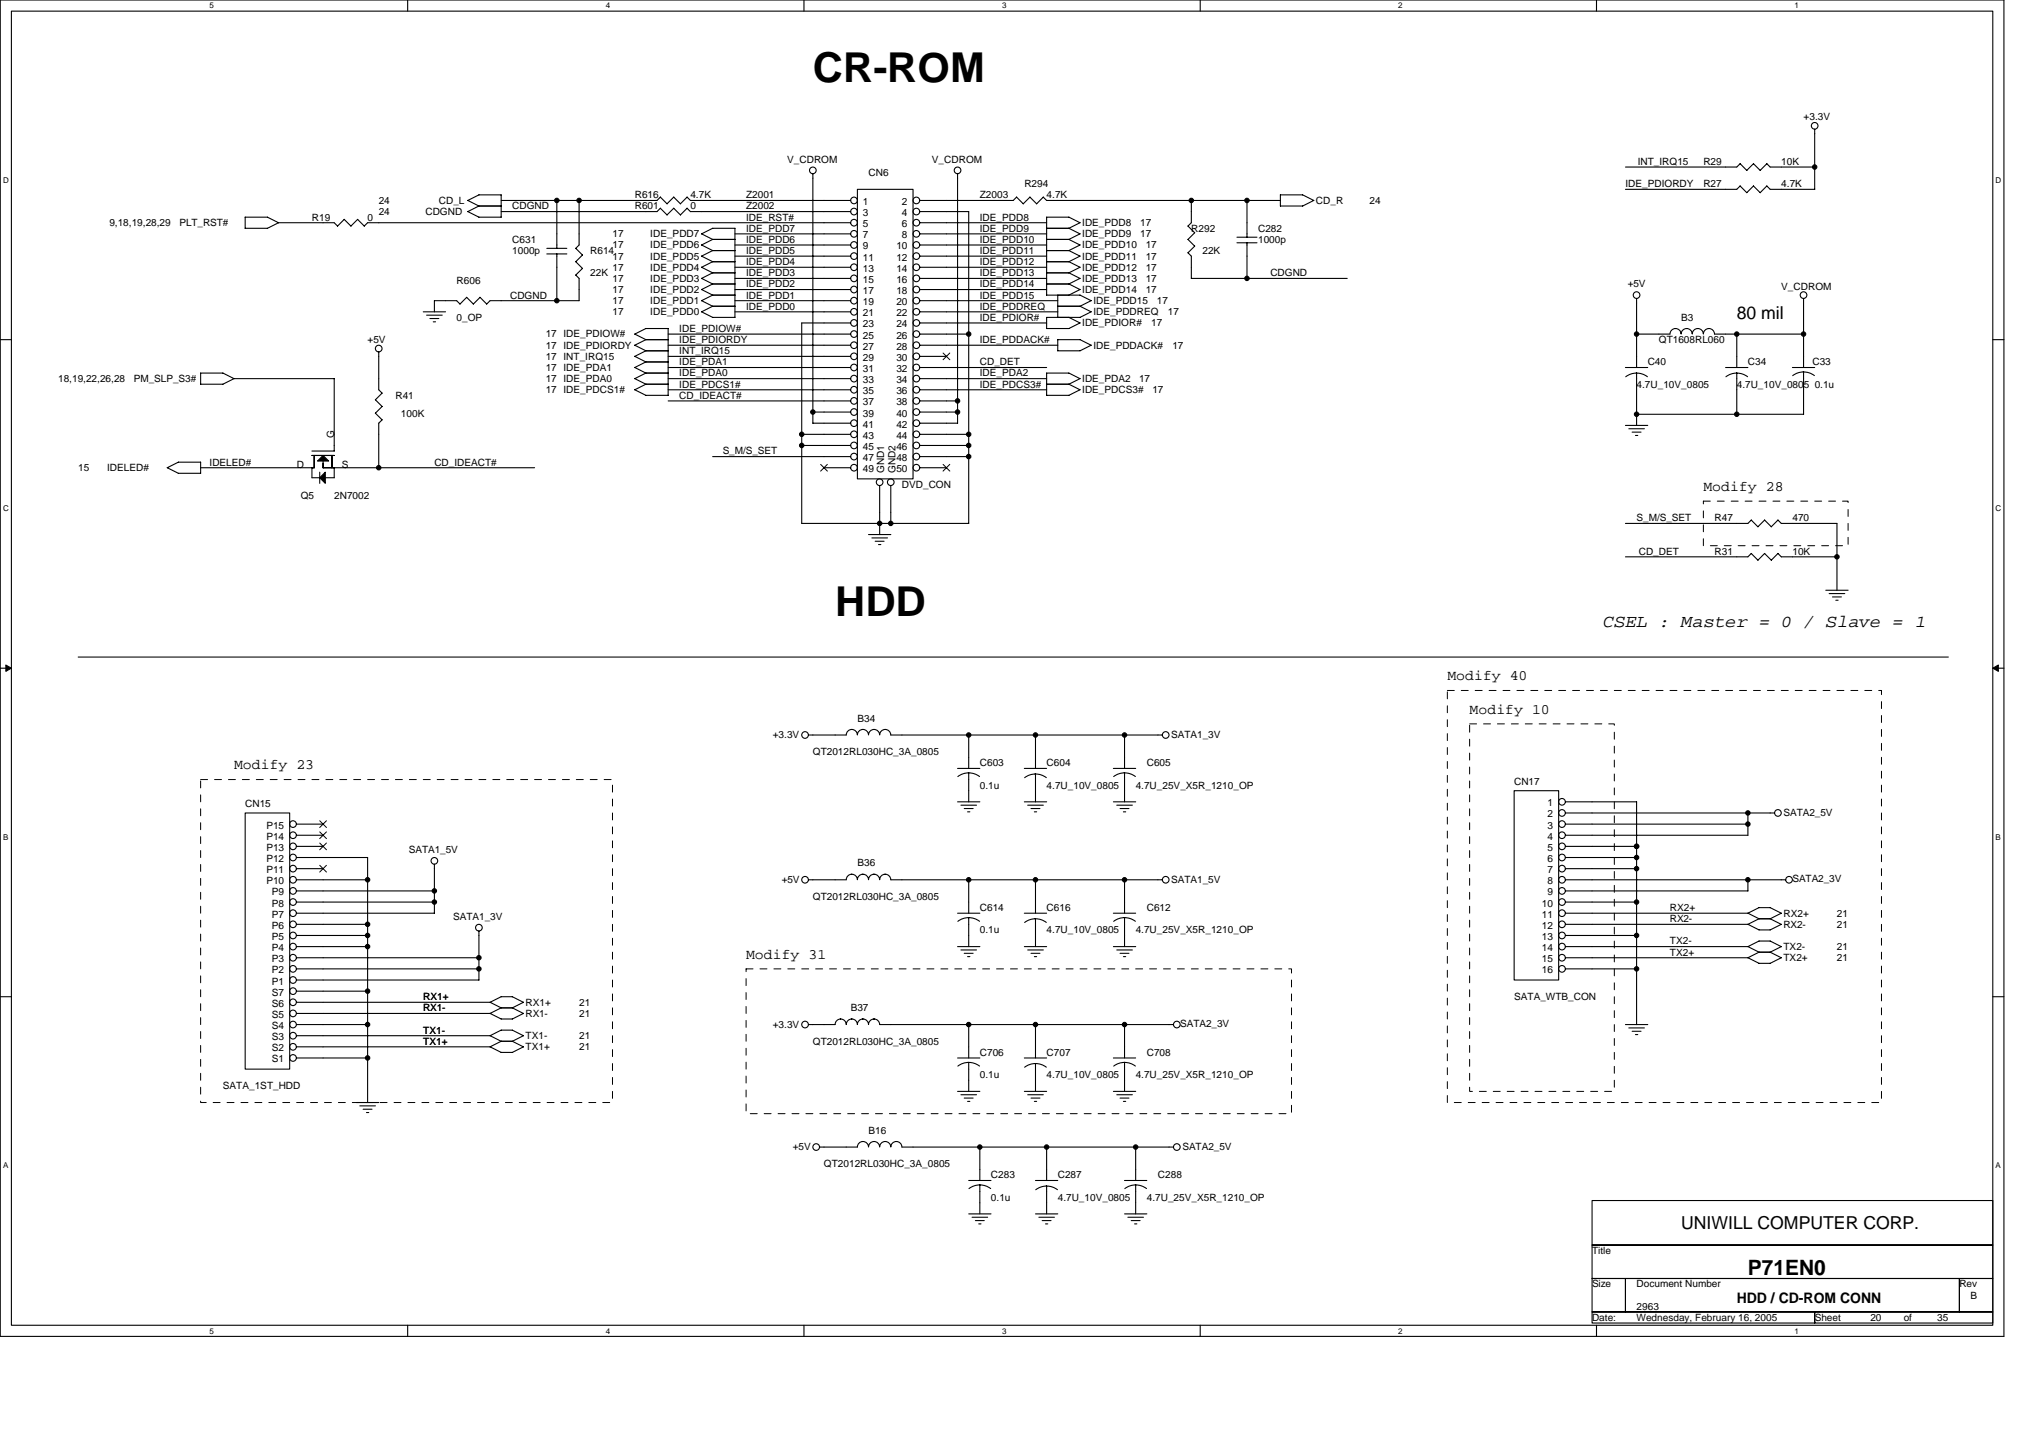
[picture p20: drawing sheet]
<svg xmlns="http://www.w3.org/2000/svg" width="297mm" height="210mm" viewBox="0 0 297 210" stroke-linecap="round" stroke-linejoin="round" font-family="sans-serif">
<defs><g id="words">
<g font-size="6">
<text x="118.7" y="11.9">CR-ROM</text>
<text x="122" y="90">HDD</text>
</g>
<text font-size="3.1" x="255.3" y="186.2">P71EN0</text>
<g font-size="2.6">
<text x="253.6" y="46.6">80 mil</text>
<text x="234.1" y="91.6">CSEL : Master = 0 / Slave = 1</text>
<text x="245.5" y="179.4">UNIWILL COMPUTER CORP.</text>
</g>
<g font-size="2.1">
<text x="248.8" y="71.7">Modify 28</text>
<text x="211.4" y="99.3">Modify 40</text>
<text x="214.6" y="104.2">Modify 10</text>
<text x="34.2" y="112.3">Modify 23</text>
<text x="109" y="139.9">Modify 31</text>
<text x="253.6" y="190.2">HDD / CD-ROM CONN</text>
</g>
<g font-size="1.5">
<text x="263.4" y="17.6">+3.3V</text>
<text x="115" y="23.7">V_CDROM</text>
<text x="136.1" y="23.7">V_CDROM</text>
<text x="55.3" y="29.8">24</text>
<text x="64.1" y="29.8">CD_L</text>
<text x="92.7" y="28.9">R616</text>
<text x="100.8" y="28.9">4.7K</text>
<text x="109" y="28.9">Z2001</text>
<text x="126" y="29.9">1</text>
<text x="126.8" y="25.7">CN6</text>
<text x="131.7" y="29.9">2</text>
<text x="143.1" y="28.9">Z2003</text>
<text x="149.6" y="27.3">R294</text>
<text x="152.8" y="28.9">4.7K</text>
<text x="192.2" y="29.8">CD_R</text>
<text x="200" y="29.8">24</text>
<text x="237.4" y="27.3">IDE_PDIORDY</text>
<text x="239.2" y="24.1">INT_IRQ15</text>
<text x="248.8" y="24.1">R29</text>
<text x="248.8" y="27.3">R27</text>
<text x="260.1" y="24.1">10K</text>
<text x="260.1" y="27.3">4.7K</text>
<text x="16" y="33">9,18,19,28,29</text>
<text x="26.2" y="33">PLT_RST#</text>
<text x="45.6" y="32.2">R19</text>
<text x="53.7" y="32.2">0</text>
<text x="55.3" y="31.4">24</text>
<text x="62.1" y="31.4">CDGND</text>
<text x="74.8" y="35.4">C631</text>
<text x="74.8" y="30.6">CDGND</text>
<text x="89.4" y="34.6">17</text>
<text x="92.7" y="30.6">R601</text>
<text x="95" y="34.6">IDE_PDD7</text>
<text x="100.8" y="30.6">0</text>
<text x="109" y="32.2">IDE_RST#</text>
<text x="109" y="35.4">IDE_PDD6</text>
<text x="109" y="33.8">IDE_PDD7</text>
<text x="109" y="30.6">Z2002</text>
<text x="126" y="31.5">3</text>
<text x="126" y="33.2">5</text>
<text x="126" y="34.8">7</text>
<text x="131.7" y="31.5">4</text>
<text x="131.7" y="33.2">6</text>
<text x="131.7" y="34.8">8</text>
<text x="143.1" y="35.4">IDE_PDD10</text>
<text x="143.1" y="33.8">IDE_PDD9</text>
<text x="143.1" y="32.2">IDE_PDD8</text>
<text x="158" y="33">IDE_PDD8</text>
<text x="158" y="34.6">IDE_PDD9</text>
<text x="166.5" y="33">17</text>
<text x="166.5" y="34.6">17</text>
<text x="174" y="33.8">R292</text>
<text x="183.7" y="33.8">C282</text>
<text x="183.7" y="35.4">1000p</text>
<text x="66.7" y="41.5">R606</text>
<text x="74.8" y="37.1">1000p</text>
<text x="86.2" y="37.1">R614</text>
<text x="86.2" y="40.3">22K</text>
<text x="89.4" y="36.3">17</text>
<text x="89.4" y="37.9">17</text>
<text x="89.4" y="39.5">17</text>
<text x="89.4" y="41.1">17</text>
<text x="95" y="36.3">IDE_PDD6</text>
<text x="95" y="37.9">IDE_PDD5</text>
<text x="95" y="39.5">IDE_PDD4</text>
<text x="95" y="41.1">IDE_PDD3</text>
<text x="109" y="41.9">IDE_PDD2</text>
<text x="109" y="37.1">IDE_PDD5</text>
<text x="109" y="38.7">IDE_PDD4</text>
<text x="109" y="40.3">IDE_PDD3</text>
<text x="126" y="36.4">9</text>
<text x="126" y="38">11</text>
<text x="126" y="39.7">13</text>
<text x="126" y="41.3">15</text>
<text x="130.9" y="38">12</text>
<text x="130.9" y="39.7">14</text>
<text x="130.9" y="41.3">16</text>
<text x="130.9" y="36.4">10</text>
<text x="143.1" y="37.1">IDE_PDD11</text>
<text x="143.1" y="41.9">IDE_PDD14</text>
<text x="143.1" y="40.3">IDE_PDD13</text>
<text x="143.1" y="38.7">IDE_PDD12</text>
<text x="158" y="36.3">IDE_PDD10</text>
<text x="158" y="37.9">IDE_PDD11</text>
<text x="158" y="39.5">IDE_PDD12</text>
<text x="158" y="41.1">IDE_PDD13</text>
<text x="167.3" y="36.3">17</text>
<text x="167.3" y="37.9">17</text>
<text x="167.3" y="39.5">17</text>
<text x="167.3" y="41.1">17</text>
<text x="175.6" y="37.1">22K</text>
<text x="185.5" y="40.3">CDGND</text>
<text x="237.7" y="41.9">+5V</text>
<text x="66.7" y="46.8">0_OP</text>
<text x="74.5" y="43.6">CDGND</text>
<text x="89.4" y="42.8">17</text>
<text x="89.4" y="44.4">17</text>
<text x="89.4" y="46">17</text>
<text x="95" y="42.8">IDE_PDD2</text>
<text x="95" y="44.4">IDE_PDD1</text>
<text x="95" y="46">IDE_PDD0</text>
<text x="109" y="43.6">IDE_PDD1</text>
<text x="109" y="45.2">IDE_PDD0</text>
<text x="126" y="42.9">17</text>
<text x="126" y="44.5">19</text>
<text x="126" y="46.2">21</text>
<text x="126" y="47.8">23</text>
<text x="130.9" y="42.9">18</text>
<text x="130.9" y="44.5">20</text>
<text x="130.9" y="46.2">22</text>
<text x="130.9" y="47.8">24</text>
<text x="143.1" y="43.6">IDE_PDD15</text>
<text x="143.1" y="45.2">IDE_PDDREQ</text>
<text x="143.1" y="46.8">IDE_PDIOR#</text>
<text x="158" y="42.8">IDE_PDD14</text>
<text x="158" y="47.6">IDE_PDIOR#</text>
<text x="159.7" y="44.4">IDE_PDD15</text>
<text x="159.7" y="46">IDE_PDDREQ</text>
<text x="167.3" y="42.8">17</text>
<text x="168.1" y="47.6">17</text>
<text x="168.9" y="44.4">17</text>
<text x="170.6" y="46">17</text>
<text x="245.5" y="46.8">B3</text>
<text x="260.1" y="42.3">V_CDROM</text>
<text x="53.7" y="50.1">+5V</text>
<text x="79.7" y="49.3">17 IDE_PDIOW#</text>
<text x="79.7" y="50.9">17 IDE_PDIORDY</text>
<text x="79.7" y="52.5">17 INT_IRQ15</text>
<text x="99.2" y="51.7">INT_IRQ15</text>
<text x="99.2" y="50.1">IDE_PDIORDY</text>
<text x="99.2" y="53.3">IDE_PDA1</text>
<text x="99.2" y="48.5">IDE_PDIOW#</text>
<text x="126" y="49.4">25</text>
<text x="126" y="51">27</text>
<text x="126" y="52.7">29</text>
<text x="130.9" y="49.4">26</text>
<text x="130.9" y="51">28</text>
<text x="130.9" y="52.7">30</text>
<text x="143.1" y="50.1">IDE_PDDACK#</text>
<text x="143.1" y="53.3">CD_DET</text>
<text x="159.7" y="50.9">IDE_PDDACK#</text>
<text x="171.2" y="50.9">17</text>
<text x="240.6" y="53.3">C40</text>
<text x="242.3" y="50.1">QT1608RL060</text>
<text x="255.3" y="53.3">C34</text>
<text x="264.7" y="53.3">C33</text>
<text x="8.5" y="55.8">18,19,22,26,28</text>
<text x="19.5" y="55.8">PM_SLP_S3#</text>
<text x="57.7" y="58.2">R41</text>
<text x="79.7" y="54.1">17 IDE_PDA1</text>
<text x="79.7" y="55.8">17 IDE_PDA0</text>
<text x="79.7" y="57.4">17 IDE_PDCS1#</text>
<text x="99.2" y="58.2">CD_IDEACT#</text>
<text x="99.2" y="55">IDE_PDA0</text>
<text x="99.2" y="56.6">IDE_PDCS1#</text>
<text x="126" y="54.3">31</text>
<text x="126" y="55.9">33</text>
<text x="126" y="57.5">35</text>
<text x="126" y="59.2">37</text>
<text x="130.9" y="54.3">32</text>
<text x="130.9" y="55.9">34</text>
<text x="130.9" y="57.5">36</text>
<text x="130.9" y="59.2">38</text>
<text x="143.1" y="55">IDE_PDA2</text>
<text x="143.1" y="56.6">IDE_PDCS3#</text>
<text x="158" y="55.8">IDE_PDA2</text>
<text x="158" y="57.4">IDE_PDCS3#</text>
<text x="166.3" y="55.8">17</text>
<text x="168.3" y="57.4">17</text>
<text x="239" y="56.6">4.7U_10V_0805</text>
<text x="253.6" y="56.6">4.7U_10V_0805</text>
<text x="265" y="56.6">0.1u</text>
<text x="48.8" y="63.9" transform="rotate(-90 48.8 63.9)">G</text>
<text x="58.6" y="60.8">100K</text>
<text x="126" y="60.8">39</text>
<text x="126" y="62.4">41</text>
<text x="126" y="64.1">43</text>
<text x="126" y="65.7">45</text>
<text x="130.9" y="60.8">40</text>
<text x="130.9" y="62.4">42</text>
<text x="130.9" y="64.1">44</text>
<text x="130.9" y="65.7">46</text>
<text x="11.4" y="68.8">15</text>
<text x="15.6" y="68.8">IDELED#</text>
<text x="30.6" y="68">IDELED#</text>
<text x="43.4" y="68.3">D</text>
<text x="49.9" y="68.3">S</text>
<text x="63.4" y="68">CD_IDEACT#</text>
<text x="105.5" y="66.3">S_M/S_SET</text>
<text x="126" y="67.3">47</text>
<text x="126" y="68.9">49</text>
<text x="129.1" y="69.1" transform="rotate(-90 129.1 69.1)">GND1</text>
<text x="130.8" y="69.1" transform="rotate(-90 130.8 69.1)">GND2</text>
<text x="130.9" y="67.3">48</text>
<text x="130.9" y="68.9">50</text>
<text x="131.7" y="71.2">DVD_CON</text>
<text x="43.9" y="72.8">Q5</text>
<text x="48.8" y="72.8">2N7002</text>
<text x="239" y="76.1">S_M/S_SET</text>
<text x="250.4" y="76.1">R47</text>
<text x="261.8" y="76.1">470</text>
<text x="239.3" y="81">CD_DET</text>
<text x="250.4" y="81">R31</text>
<text x="261.8" y="81">10K</text>
<text x="112.9" y="107.8">+3.3V</text>
<text x="125.2" y="105.3">B34</text>
<text x="171.1" y="107.8">SATA1_3V</text>
<text x="118.7" y="110.2">QT2012RL030HC_3A_0805</text>
<text x="143.1" y="111.8">C603</text>
<text x="152.8" y="111.8">C604</text>
<text x="167.5" y="111.8">C605</text>
<text x="35.8" y="117.9">CN15</text>
<text x="143.1" y="115.1">0.1u</text>
<text x="152.8" y="115.1">4.7U_10V_0805</text>
<text x="165.9" y="115.1">4.7U_25V_X5R_1210_OP</text>
<text x="221.1" y="114.6">CN17</text>
<text x="226" y="117.7">1</text>
<text x="226" y="119.3">2</text>
<text x="260.5" y="119.2">SATA2_5V</text>
<text x="38.9" y="125.8">P12</text>
<text x="38.9" y="124.2">P13</text>
<text x="38.9" y="122.6">P14</text>
<text x="38.9" y="120.9">P15</text>
<text x="59.7" y="124.5">SATA1_5V</text>
<text x="226" y="120.9">3</text>
<text x="226" y="122.6">4</text>
<text x="226" y="124.2">5</text>
<text x="226" y="125.8">6</text>
<text x="38.9" y="129.1">P10</text>
<text x="38.9" y="127.5">P11</text>
<text x="39.7" y="130.7">P9</text>
<text x="114.2" y="128.9">+5V</text>
<text x="118.7" y="131.4">QT2012RL030HC_3A_0805</text>
<text x="125.2" y="126.5">B36</text>
<text x="171.1" y="128.9">SATA1_5V</text>
<text x="226" y="127.5">7</text>
<text x="226" y="129.1">8</text>
<text x="226" y="130.7">9</text>
<text x="261.8" y="128.8">SATA2_3V</text>
<text x="39.7" y="137.2">P5</text>
<text x="39.7" y="135.6">P6</text>
<text x="39.7" y="134">P7</text>
<text x="39.7" y="132.3">P8</text>
<text x="66.2" y="134.3">SATA1_3V</text>
<text x="143.1" y="133">C614</text>
<text x="143.1" y="136.2">0.1u</text>
<text x="152.8" y="133">C616</text>
<text x="152.8" y="136.2">4.7U_10V_0805</text>
<text x="165.9" y="136.2">4.7U_25V_X5R_1210_OP</text>
<text x="167.5" y="133">C612</text>
<text x="225.2" y="132.3">10</text>
<text x="225.2" y="134">11</text>
<text x="225.2" y="135.6">12</text>
<text x="225.2" y="137.2">13</text>
<text x="243.9" y="133">RX2+</text>
<text x="243.9" y="137.9">TX2-</text>
<text x="243.9" y="134.6">RX2-</text>
<text x="260.5" y="133.8">RX2+</text>
<text x="260.5" y="135.4">RX2-</text>
<text x="268.3" y="135.4">21</text>
<text x="268.3" y="133.8">21</text>
<text x="39.7" y="143.7">P1</text>
<text x="39.7" y="142.1">P2</text>
<text x="39.7" y="140.5">P3</text>
<text x="39.7" y="138.8">P4</text>
<text x="225.2" y="138.8">14</text>
<text x="225.2" y="140.5">15</text>
<text x="225.2" y="142.1">16</text>
<text x="243.9" y="139.5">TX2+</text>
<text x="260.5" y="140.3">TX2+</text>
<text x="260.5" y="138.7">TX2-</text>
<text x="268.3" y="140.3">21</text>
<text x="268.3" y="138.7">21</text>
<text x="39.7" y="148.6">S5</text>
<text x="39.7" y="147">S6</text>
<text x="39.7" y="145.3">S7</text>
<text x="61.8" y="146">RX1+</text>
<text x="61.8" y="147.6">RX1-</text>
<text x="76.8" y="146.8">RX1+</text>
<text x="76.8" y="148.4">RX1-</text>
<text x="84.6" y="148.4">21</text>
<text x="84.6" y="146.8">21</text>
<text x="124.2" y="147.6">B37</text>
<text x="172.4" y="149.9">SATA2_3V</text>
<text x="221.1" y="146">SATA_WTB_CON</text>
<text x="39.7" y="155.1">S1</text>
<text x="39.7" y="153.5">S2</text>
<text x="39.7" y="151.8">S3</text>
<text x="39.7" y="150.2">S4</text>
<text x="61.8" y="150.9">TX1-</text>
<text x="61.8" y="152.5">TX1+</text>
<text x="76.8" y="151.7">TX1-</text>
<text x="76.8" y="153.3">TX1+</text>
<text x="84.6" y="151.7">21</text>
<text x="84.6" y="153.3">21</text>
<text x="112.9" y="150.1">+3.3V</text>
<text x="118.7" y="152.5">QT2012RL030HC_3A_0805</text>
<text x="143.1" y="154.1">C706</text>
<text x="152.8" y="154.1">C707</text>
<text x="167.5" y="154.1">C708</text>
<text x="32.6" y="159">SATA_1ST_HDD</text>
<text x="143.1" y="157.4">0.1u</text>
<text x="152.8" y="157.4">4.7U_10V_0805</text>
<text x="165.9" y="157.4">4.7U_25V_X5R_1210_OP</text>
<text x="115.8" y="167.9">+5V</text>
<text x="126.8" y="165.5">B16</text>
<text x="172.7" y="167.9">SATA2_5V</text>
<text x="120.3" y="170.4">QT2012RL030HC_3A_0805</text>
<text x="144.7" y="172">C283</text>
<text x="154.5" y="172">C287</text>
<text x="169.1" y="172">C288</text>
<text x="144.7" y="175.2">0.1u</text>
<text x="154.5" y="175.2">4.7U_10V_0805</text>
<text x="167.5" y="175.2">4.7U_25V_X5R_1210_OP</text>
<text x="232.5" y="183.1">Title</text>
<text x="232.5" y="187.9">Size</text>
<text x="239" y="187.9">Document Number</text>
<text x="239" y="191.2">2963</text>
<text x="286.1" y="187.9">Rev</text>
<text x="287.8" y="189.6">B</text>
<text x="232.5" y="192.8">Date:</text>
<text x="239" y="192.8">Wednesday, February 16, 2005</text>
<text x="265" y="192.8">Sheet</text>
<text x="273.1" y="192.8">20</text>
<text x="278" y="192.8">of</text>
<text x="282.9" y="192.8">35</text>
</g>
<g font-size="1.2">
<text x="30.6" y="1.2">5</text>
<text x="88.5" y="1.2">4</text>
<text x="146.3" y="1.2">3</text>
<text x="204.2" y="1.2">2</text>
<text x="262.1" y="1.2">1</text>
<text x=".4" y="26.7">D</text>
<text x="291.4" y="26.7">D</text>
<text x=".4" y="74.6">C</text>
<text x="291.4" y="74.6">C</text>
<text x=".4" y="122.6">B</text>
<text x="291.4" y="122.6">B</text>
<text x=".4" y="170.5">A</text>
<text x="291.4" y="170.5">A</text>
<text x="30.6" y="194.7">5</text>
<text x="88.5" y="194.7">4</text>
<text x="146.3" y="194.7">3</text>
<text x="204.2" y="194.7">2</text>
<text x="262.1" y="194.7">1</text>
</g>
</g></defs>
<path d="M0 0h292.6v195.1h-292.6zM1.7 1.6h289.3v191.8h-289.3z" fill="none" stroke="#000" stroke-width=".16"/>
<g fill="#fff">
<path d="M30.6 .2h.6v1.3h-.6z"/>
<path d="M30.6 193.6h.6v1.3h-.6z"/>
</g>
<path d="M59.5 0v1.6M59.5 193.4v1.7" fill="none" stroke="#000" stroke-width=".16"/>
<g fill="#fff">
<path d="M88.5 .2h.6v1.3h-.6z"/>
<path d="M88.5 193.6h.6v1.3h-.6z"/>
</g>
<path d="M117.4 0v1.6M117.4 193.4v1.7" fill="none" stroke="#000" stroke-width=".16"/>
<g fill="#fff">
<path d="M146.3 .2h.7v1.3h-.7z"/>
<path d="M146.3 193.6h.7v1.3h-.7z"/>
</g>
<path d="M175.3 0v1.6M175.3 193.4v1.7" fill="none" stroke="#000" stroke-width=".16"/>
<g fill="#fff">
<path d="M204.2 .2h.7v1.3h-.7z"/>
<path d="M204.2 193.6h.7v1.3h-.7z"/>
</g>
<path d="M233.1 0v1.6M233.1 193.4v1.7" fill="none" stroke="#000" stroke-width=".16"/>
<g fill="#fff">
<path d="M262.1 .2h.6v1.3h-.6z"/>
<path d="M262.1 193.6h.6v1.3h-.6z"/>
<path d="M.4 25.6h.9v1.3h-.9z"/>
<path d="M291.4 25.6h.9v1.3h-.9z"/>
<path d="M.4 73.6h.9v1.3h-.9z"/>
<path d="M291.4 73.6h.9v1.3h-.9z"/>
</g>
<path d="M0 49.6h1.7M291 49.6h1.6" fill="none" stroke="#000" stroke-width=".16"/>
<g fill="#fff">
<path d="M.4 121.5h.8v1.3h-.8z"/>
<path d="M291.4 121.5h.8v1.3h-.8z"/>
</g>
<path d="M0 97.5h1.7M291 97.5h1.6" fill="none" stroke="#000" stroke-width=".16"/>
<path d="M.9 97.1l.8 .4-.8 .5zM291 97.5l.8-.4v.9z" fill="#000" stroke="#000" stroke-width=".15"/>
<g fill="#fff">
<path d="M.4 169.5h.8v1.3h-.8z"/>
<path d="M291.4 169.5h.8v1.3h-.8z"/>
</g>
<g fill="none" stroke="#000" stroke-width=".16">
<path d="M265 18.9v8.7h-6.5l-.5-.5M40.7 32.5l-1.6 .8h-3.3M40.7 32.5l-1.6-.8h-3.3v1.6M52.2 32l1 1 .5-.5M52.2 32l-.9 1-1-1-1 1-.5-.5h-8.1M53.7 32.5h70.5M68.3 29.3l1.6-.9h3.3v3.3h-3.3l-1.6-.8 1.6-.8zM69.9 30.1h3.3M79.9 36.3h2.9M79.9 37.1h2.9M81.3 29.3v7M81.3 37.1v6.8"/>
<path d="M84.6 29.3v6.5M84.6 35.8l-.5 .4 1 1M85.1 37.2l-1 1 1 1-1 .9 .5 .5v3.3M96.4 28.8l1 1 1-1 1 1 .9-1 .5 .5M96.4 30.4l1 1M96.4 28.8l-.5 .5h-22.7M96.4 30.4l-.5 .5h-22.7M98.4 30.4l1 1M98.4 30.4l-1 1M100.3 30.4l.5 .5h23.4M100.3 30.4l-.9 1M100.8 29.3h23.4"/>
<path d="M102.4 35.8l1.7 .8M102.4 39l1.7 .8M104.1 35h3.2M104.1 36.6h3.2M104.1 38.2h3.2M104.1 39.8h3.2M104.1 35l-1.6-.9 1.6-.8h3.2v13h-3.2l-1.7-.8 1.7-.8M104.1 34.9l-1.6 .9M104.1 36.6l-1.6 .8 1.6 .8M104.1 38.2l-1.6 .8M104.1 39.8l-1.6 .8 1.6 .9M107.3 34.1h16.9"/>
<path d="M107.3 35.8h16.9M107.3 37.4h16.9M107.3 39h16.9M118.7 25.4v36.4h5.5M125.2 27.6h8.1v42.3h-8.1zM134.3 29.3h13.7l.5-.5 .9 1 1-1 1 1M134.3 30.9h7.2v45.5h-24.4v-29.3h7.1M134.3 32.5h18.6M134.3 34.1h18.6M134.3 35.8h18.6M134.3 37.4h18.6M134.3 39h18.6"/>
<path d="M139.8 25.4v36.4h-5.5M152.8 29.3h34.2M152.9 29.3l-.5-.5-1 .9M156.1 31.7l1.6 .8M156.1 33.3l1.6 .8-1.6 .9h-3.3M156.1 34.9l1.6 .9M156.1 36.6l1.6 .8-1.6 .8h-3.3M156.1 38.2l1.6 .8M156.1 39.8l1.6 .8-1.6 .9h-3.3M156.1 31.7h-3.3v11.4h4.9l1.6 .8-1.6 .8M157.7 32.5l-1.6 .8h-3.3M157.7 35.8l-1.6 .8h-3.3"/>
<path d="M157.7 39l-1.6 .8h-3.3M174 29.3v3.2M174 32.5l-.5 .5 1 1M174.5 34l-1 .9 1 1-1 1 .5 .5v3.2h22.7M180.6 34.6h3M180.6 35.4h3M182.1 29.3v5.3M182.1 35.4v5.2M187 28.4h3.2M190.2 28.4l1.7 .9-1.7 .8h-3.2v-1.7M254.1 23.9l1 1 1-1 1 1 .9-1 .5 .5h6.5M254.1 27.1l1 1"/>
<path d="M254.1 23.9l-.5 .5h-16.2M254.1 27.1l-.5 .5h-16.2M256.1 27.1l1 1M256.1 27.1l-1 1M258 27.1l-1 1M29.3 54.5h3.3M29.3 54.5v1.6h3.3l1.6-.8M32.5 54.5l1.7 .8M34.2 55.3h14.6v10.5h-3.3M54.8 58.4l1 .9M55.3 51.4v5.5l.5 .5M55.8 59.3l-1 1"/>
<path d="M55.8 57.4l-1 1M61.8 45.5h3.3M62.3 46h2.3M62.8 46.5h1.3M63.3 47h.3M66.7 43.9h-3.3v1.6M68.1 43.4l1 1 1-1 1 1 .5-.5h13M68.1 43.4l-.9 1-.5-.5M94.3 49.6h3.3M94.3 51.2h3.3M94.3 52.8h3.3M94.3 54.5h3.3"/>
<path d="M94.3 56.1h3.3M94.3 48h3.3v9.7h-3.3M94.3 47.9l-1.6 .9 1.6 .8-1.6 .8 1.6 .8M94.3 51.2l-1.6 .8 1.6 .8-1.6 .8 1.6 .9M94.3 54.5l-1.6 .8 1.6 .8-1.6 .8 1.6 .8M97.6 53.6h26.6M97.6 48.8h26.6M97.6 50.4h26.6M97.6 52h26.6M97.6 55.3h26.6M97.6 56.9h26.6M97.6 58.5h26.6"/>
<path d="M102.4 42.3l1.7 .8M104.1 41.5h3.2M104.1 43.1h3.2M104.1 44.7h3.2M104.1 43.1l-1.6 .8 1.6 .8M104.1 41.4l-1.6 .9M107.3 45.5h16.9M107.3 43.9h16.9M107.3 40.6h16.9M107.3 42.3h16.9M134.3 45.5h20.2M134.3 43.9h20.2"/>
<path d="M134.3 53.6h18.6M134.3 48.8h7.2M134.3 40.6h18.6M134.3 42.3h18.6M134.3 47.1h18.6M134.3 50.4h20.2M134.3 52h3.9M134.3 55.3h18.6M134.3 56.9h18.6M134.3 58.5h5.5M154.5 49.6h3.2l1.6 .8-1.6 .8h-3.2zM154.5 44.7h3.2"/>
<path d="M154.5 43.1v3.2M156.1 54.5l1.6 .8-1.6 .8h-3.3M156.1 41.4l1.6 .9M156.1 54.5h-3.3v3.2h3.3l1.6-.8-1.6-.8M157.7 44.7l1.7 .8-1.7 .8h-4.9v1.7h3.3l1.6-.9-1.6-.8M157.7 42.3l-1.6 .8M237.4 53.6h3.2M239 48.8h4.9a.81 .81 0 0 1 .8-.8 .81 .81 0 0 1 .8 .8 .81 .81 0 0 1 .8-.8 .81 .81 0 0 1 .8 .8 .81 .81 0 0 1 .8-.8 .81 .81 0 0 1 .9 .8 .81 .81 0 0 1 .8-.8 .81 .81 0 0 1 .8 .8h13M239 43.6v10M239 54.5v7.6M240.6 55a2.6 2.6 0 0 0-1.6-.5 2.59 2.59 0 0 0-1.6 .5M252 53.6h3.3"/>
<path d="M253.6 48.8v4.8M253.6 54.5v6M255.2 55a2.6 2.6 0 0 0-1.6-.5 2.59 2.59 0 0 0-1.6 .5M261.8 53.6h3.2M263.4 54.3a2.59 2.59 0 0 0-1.6 .5M263.4 54.3a2.59 2.59 0 0 1 1.6 .5M263.4 43.6v10M263.4 54.3v6.2h-24.4M26 67.5h3.3v1.6M26.1 67.5l-1.7 .8 1.6 .8h3.3M45.6 66.5h3.2M45.6 68.3v1.4h1.1"/>
<path d="M45.9 66.5v1.8h-16.6M46.7 68.9v1.7M47.2 67.3v1h30.9M48.5 66.5v1.8M48.8 68.3v1.4h-1.3M54.8 60.3l1 1M55.8 61.3l-.5 .5v6.5M104.1 66.6h20.1M117.1 63.4h7.1M117.1 65h7.1M118.7 60.1h5.5M120.3 68.3h3.9"/>
<path d="M126.8 78h3.3M127.3 78.5h2.3M127.8 79h1.3M128.3 79.5h.3M128.5 70.9v7.1M130.1 70.9v5.5M134.3 68.3h3.9M134.3 60.1h5.5M134.3 63.4h7.2M134.3 65h7.2M134.3 66.6h7.2M237.4 62.1h3.2"/>
<path d="M237.9 62.6h2.2M238.3 63.1h1.4M238.8 63.6h.4M257.7 75.9l1 1 1-1 .4 .5h8.2v9.8M257.7 75.9l-1 1-.9-1-.5 .5h-17.9M11.4 95.9h273.1M257.7 80.8l1 1 1-1 .4 .5h8.2M257.7 80.8l-1 1-.9-1-.5 .5h-17.9M266.6 86.2h3.3M267.1 86.6h2.3M267.6 87.1h1.3M268.1 87.6h.3"/>
<path d="M35.8 118.7h6.5v37.4h-6.5zM118.1 107.3h5.5a.81 .81 0 0 1 .8-.8 .81 .81 0 0 1 .8 .8 .81 .81 0 0 1 .8-.8 .81 .81 0 0 1 .8 .8 .81 .81 0 0 1 .8-.8 .81 .81 0 0 1 .9 .8 .81 .81 0 0 1 .8-.8 .81 .81 0 0 1 .8 .8h39.6M139.8 117h3.3M139.8 112.2h3.3M140.3 117.5h2.3M140.8 118h1.3M141.3 118.5h.3M141.5 107.3v4.9M141.5 112.8v4.2M143 113.3a2.6 2.6 0 0 0-1.6-.5h.1a2.59 2.59 0 0 0-1.6 .6M149.6 112.2h3.2M149.6 117h3.3"/>
<path d="M150.1 117.5h2.3M150.6 118h1.3M151.1 118.5h.3M151.2 107.3v4.9M151.2 113v4M152.8 113.5a2.6 2.6 0 0 0-1.6-.5 2.59 2.59 0 0 0-1.6 .5M162.6 112.2h3.3M162.6 117h3.3M163.1 117.5h2.3M163.6 118h1.3M164.1 118.5h.3M164.2 112.8a2.59 2.59 0 0 0-1.6 .6"/>
<path d="M164.2 112.8a2.59 2.59 0 0 1 1.6 .5M164.2 107.3v4.9M164.2 112.8v4.2M221.1 115.4h6.5v27.7h-6.5zM228.6 117h10.4M228.6 118.7h30.6M239 117v32.6M255.3 118.7v3.2M43.3 128.4h10.4M43.3 138.2h10.4M43.3 120.3h3.9M43.3 121.9h3.9"/>
<path d="M43.3 123.5h3.9M43.3 125.2h10.4M43.3 126.8h3.9M43.3 130h20.1M43.3 131.7h20.1M43.3 134.9h10.4M43.3 136.6h10.4M43.3 139.8h26.6M53.7 125.2v35.7M63.4 126.1v7.2h-20.1M69.9 135.9v7.2h-26.6M118.1 128.4h5.5"/>
<path d="M123.6 128.4a.81 .81 0 0 1 .8-.8 .81 .81 0 0 1 .8 .8 .81 .81 0 0 1 .8-.8 .81 .81 0 0 1 .8 .8 .81 .81 0 0 1 .8-.8 .81 .81 0 0 1 .9 .8 .81 .81 0 0 1 .8-.8 .81 .81 0 0 1 .8 .8M130.1 128.4h39.6M139.8 138.2h3.3M139.8 133.3h3.3M140.3 138.7h2.3M140.8 139.2h1.3M141.3 139.6h.3M141.5 128.4v4.9M141.5 133.9v4.3M143 134.5a2.6 2.6 0 0 0-1.6-.6h.1a2.59 2.59 0 0 0-1.6 .6M149.6 133.3h3.2M149.6 138.2h3.3"/>
<path d="M150.1 138.7h2.3M150.6 139.2h1.3M151.1 139.6h.3M151.2 134.1a2.59 2.59 0 0 0-1.6 .6M151.2 134.1a2.59 2.59 0 0 1 1.6 .5M151.2 128.4v4.9M151.2 134.1v4.1M162.6 133.3h3.3M162.6 138.2h3.3M163.1 138.7h2.3M163.6 139.2h1.3M164.1 139.6h.3"/>
<path d="M164.2 133.9a2.59 2.59 0 0 0-1.6 .6M164.2 133.9a2.59 2.59 0 0 1 1.6 .6M164.2 128.4v4.9M164.2 133.9v4.3M228.6 128.4h32.2M228.6 138.2h26.7l1.6-.8h1.6l1.6 .8-1.6 .8M228.6 133.3h26.7l1.6-.8h1.6l1.6 .8-1.6 .8M228.6 120.3h26.7M228.6 121.9h26.7M228.6 123.5h10.4M228.6 125.2h10.4M228.6 126.8h10.4"/>
<path d="M228.6 131.7h10.4M228.6 136.6h10.4M255.3 133.3l1.6 .8M255.3 134.9l1.6 .8h1.6M255.3 139.8l1.6 .8h1.6M255.3 138.2l1.6 .8M255.3 128.4v1.6h-26.7M256.9 134.1h1.6l1.6 .8-1.6 .8M256.9 139h1.6l1.6 .8-1.6 .8M256.9 134.1l-1.6 .8h-26.7M256.9 139l-1.6 .8h-26.7M0 145.5h1.7"/>
<path d="M43.3 149.6h10.4M43.3 141.4h26.6M43.3 154.4h10.4M43.3 152.8h28.3M43.3 151.2h28.3M43.3 147.9h28.3M43.3 146.3h28.3M43.3 144.7h10.4M71.6 151.2l1.6 .8M71.6 146.3l1.6 .8h1.6M71.6 152.8l1.6 .8h1.6l1.6-.8M71.6 146.3l1.6-.8h1.6l1.6 .8-1.6 .8"/>
<path d="M73.2 152h1.6M73.2 150.4h1.6l1.6 .8-1.6 .8M73.2 150.4l-1.6 .8M73.2 147.1l-1.6 .8M73.2 152l-1.6 .8M74.8 147.1l1.6 .8-1.6 .8h-1.6l-1.6-.8M74.8 152l1.6 .8M118.1 149.6l3.9-.1a.81 .81 0 0 1 .8-.8 .81 .81 0 0 1 .8 .8 .81 .81 0 0 1 .8-.8 .81 .81 0 0 1 .8 .8 .81 .81 0 0 1 .8-.8 .81 .81 0 0 1 .8 .8 .81 .81 0 0 1 .8-.8 .81 .81 0 0 1 .9 .8l42.9 .1M139.8 159.3h3.3M139.8 154.4h3.3M140.3 159.8h2.3M141.5 149.5v4.9"/>
<path d="M141.5 155.1v4.2M143 155.6a2.6 2.6 0 0 0-1.6-.5h.1a2.59 2.59 0 0 0-1.6 .5M149.6 154.4h3.2M149.6 159.3h3.3M150.1 159.8h2.3M151.2 155.2a2.59 2.59 0 0 0-1.6 .6M151.2 155.2a2.59 2.59 0 0 1 1.6 .6M151.2 149.5v4.9M151.2 155.2v4.1M162.6 154.4h3.3M162.6 159.3h3.3M163.1 159.8h2.3"/>
<path d="M164.2 155.1a2.59 2.59 0 0 0-1.6 .5M164.2 155.1a2.59 2.59 0 0 1 1.6 .5M164.2 149.5v4.9M164.2 155.1v4.2M228.6 141.4h10.4M237.4 149.6h3.2M237.9 150h2.2M238.3 150.5h1.4M238.8 151h.4M291 145.5h1.6M52.1 160.9h3.2M52.5 161.4h2.3"/>
<path d="M53 161.9h1.3M53.5 162.4h.4M119.7 167.4h5.5a.81 .81 0 0 1 .8-.8 .81 .81 0 0 1 .8 .8 .81 .81 0 0 1 .8-.8 .81 .81 0 0 1 .9 .8 .81 .81 0 0 1 .8-.8 .81 .81 0 0 1 .8 .8 .81 .81 0 0 1 .8-.8 .81 .81 0 0 1 .8 .8h39.7M140.8 160.3h1.3M141.3 160.8h.3M141.5 177.2h3.2M141.5 172.3h3.2M142 177.7h2.2M142.4 178.2h1.3M142.9 178.7h.4M143.1 167.4v4.9M143.1 173v4.2"/>
<path d="M144.7 173.5a2.6 2.6 0 0 0-1.6-.5 2.59 2.59 0 0 0-1.6 .5M150.6 160.3h1.3M151.1 160.8h.3M151.2 172.3h3.3M151.2 177.2h3.3M151.7 177.7h2.3M152.2 178.2h1.3M152.7 178.7h.3M152.8 173.1a2.59 2.59 0 0 0-1.5 .6M152.8 173.1a2.59 2.59 0 0 1 1.6 .6M152.8 167.4v4.9M152.8 173.1v4.1"/>
<path d="M163.6 160.3h1.3M164.1 160.8h.3M164.2 172.3h3.3M164.2 177.2h3.3M164.7 177.7h2.3M165.2 178.2h1.3M165.7 178.7h.3M165.8 173a2.59 2.59 0 0 0-1.5 .5M165.8 173h.1a2.59 2.59 0 0 1 1.5 .5M165.9 167.4v4.9M165.9 173v4.2M232.5 175.2h58.5v6.5h-58.5z"/>
<path d="M232.5 181.7h58.5v4.9h-58.5zM232.5 186.6h4.9v4.9h-4.9zM232.5 191.5h32.5v1.6h-32.5zM237.4 186.6h48.7v4.9h-48.7zM265 191.5h26v1.6h-26zM286.1 186.6h4.9v4.9h-4.9z"/>
<circle cx="265" cy="18.4" r=".49"/>
<circle cx="118.7" cy="24.9" r=".49"/>
<circle cx="124.7" cy="35.8" r=".49"/>
<circle cx="124.7" cy="37.4" r=".49"/>
<circle cx="124.7" cy="29.3" r=".49"/>
<circle cx="124.7" cy="30.9" r=".49"/>
<circle cx="124.7" cy="32.5" r=".49"/>
<circle cx="124.7" cy="39" r=".49"/>
<circle cx="124.7" cy="34.1" r=".49"/>
<circle cx="133.8" cy="35.8" r=".49"/>
<circle cx="133.8" cy="37.4" r=".49"/>
<circle cx="133.8" cy="29.3" r=".49"/>
<circle cx="133.8" cy="39" r=".49"/>
<circle cx="133.8" cy="30.9" r=".49"/>
<circle cx="133.8" cy="32.5" r=".49"/>
<circle cx="133.8" cy="34.1" r=".49"/>
<circle cx="139.8" cy="24.9" r=".49"/>
<circle cx="55.3" cy="50.9" r=".49"/>
<circle cx="124.7" cy="53.6" r=".49"/>
<circle cx="124.7" cy="42.3" r=".49"/>
<circle cx="124.7" cy="55.3" r=".49"/>
<circle cx="124.7" cy="56.9" r=".49"/>
<circle cx="124.7" cy="58.5" r=".49"/>
<circle cx="124.7" cy="43.9" r=".49"/>
<circle cx="124.7" cy="40.6" r=".49"/>
<circle cx="124.7" cy="48.8" r=".49"/>
<circle cx="124.7" cy="52" r=".49"/>
<circle cx="124.7" cy="47.1" r=".49"/>
<circle cx="124.7" cy="45.5" r=".49"/>
<circle cx="124.7" cy="50.4" r=".49"/>
<circle cx="133.8" cy="53.6" r=".49"/>
<circle cx="133.8" cy="42.3" r=".49"/>
<circle cx="133.8" cy="55.3" r=".49"/>
<circle cx="133.8" cy="56.9" r=".49"/>
<circle cx="133.8" cy="58.5" r=".49"/>
<circle cx="133.8" cy="43.9" r=".49"/>
<circle cx="133.8" cy="40.6" r=".49"/>
<circle cx="133.8" cy="48.8" r=".49"/>
<circle cx="133.8" cy="52" r=".49"/>
<circle cx="133.8" cy="47.1" r=".49"/>
<circle cx="133.8" cy="45.5" r=".49"/>
<circle cx="133.8" cy="50.4" r=".49"/>
<circle cx="239" cy="43.1" r=".49"/>
<circle cx="263.4" cy="43.1" r=".49"/>
<circle cx="124.7" cy="68.3" r=".49"/>
<circle cx="124.7" cy="66.6" r=".49"/>
<circle cx="124.7" cy="65" r=".49"/>
<circle cx="124.7" cy="61.8" r=".49"/>
<circle cx="124.7" cy="60.1" r=".49"/>
<circle cx="124.7" cy="63.4" r=".49"/>
<circle cx="128.5" cy="70.4" r=".49"/>
<circle cx="130.1" cy="70.4" r=".49"/>
<circle cx="133.8" cy="68.3" r=".49"/>
<circle cx="133.8" cy="61.8" r=".49"/>
<circle cx="133.8" cy="60.1" r=".49"/>
<circle cx="133.8" cy="66.6" r=".49"/>
<circle cx="133.8" cy="63.4" r=".49"/>
<circle cx="133.8" cy="65" r=".49"/>
<circle cx="117.6" cy="107.3" r=".49"/>
<circle cx="170.2" cy="107.3" r=".49"/>
<circle cx="228.1" cy="118.7" r=".49"/>
<circle cx="228.1" cy="117" r=".49"/>
<circle cx="259.6" cy="118.7" r=".49"/>
<circle cx="42.8" cy="120.3" r=".49"/>
<circle cx="42.8" cy="123.5" r=".49"/>
<circle cx="42.8" cy="121.9" r=".49"/>
<circle cx="42.8" cy="134.9" r=".49"/>
<circle cx="42.8" cy="131.7" r=".49"/>
<circle cx="42.8" cy="130" r=".49"/>
<circle cx="42.8" cy="125.2" r=".49"/>
<circle cx="42.8" cy="128.4" r=".49"/>
<circle cx="42.8" cy="126.8" r=".49"/>
<circle cx="42.8" cy="133.3" r=".49"/>
<circle cx="42.8" cy="139.8" r=".49"/>
<circle cx="42.8" cy="138.2" r=".49"/>
<circle cx="42.8" cy="136.5" r=".49"/>
<circle cx="63.4" cy="125.7" r=".49"/>
<circle cx="69.9" cy="135.4" r=".49"/>
<circle cx="117.6" cy="128.4" r=".49"/>
<circle cx="170.2" cy="128.4" r=".49"/>
<circle cx="228.1" cy="120.3" r=".49"/>
<circle cx="228.1" cy="121.9" r=".49"/>
<circle cx="228.1" cy="123.5" r=".49"/>
<circle cx="228.1" cy="125.2" r=".49"/>
<circle cx="228.1" cy="130" r=".49"/>
<circle cx="228.1" cy="131.7" r=".49"/>
<circle cx="228.1" cy="128.4" r=".49"/>
<circle cx="228.1" cy="134.9" r=".49"/>
<circle cx="228.1" cy="133.3" r=".49"/>
<circle cx="228.1" cy="126.8" r=".49"/>
<circle cx="228.1" cy="139.8" r=".49"/>
<circle cx="228.1" cy="136.5" r=".49"/>
<circle cx="228.1" cy="138.2" r=".49"/>
<circle cx="261.3" cy="128.4" r=".49"/>
<circle cx="42.8" cy="147.9" r=".49"/>
<circle cx="42.8" cy="152.8" r=".49"/>
<circle cx="42.8" cy="151.2" r=".49"/>
<circle cx="42.8" cy="149.6" r=".49"/>
<circle cx="42.8" cy="154.4" r=".49"/>
<circle cx="42.8" cy="143" r=".49"/>
<circle cx="42.8" cy="146.3" r=".49"/>
<circle cx="42.8" cy="144.7" r=".49"/>
<circle cx="42.8" cy="141.4" r=".49"/>
<circle cx="117.6" cy="149.6" r=".49"/>
<circle cx="171.9" cy="149.6" r=".49"/>
<circle cx="228.1" cy="141.4" r=".49"/>
<circle cx="119.2" cy="167.4" r=".49"/>
<circle cx="171.9" cy="167.4" r=".49"/>
</g>
<path d="M248.8 73.2h21.1v6.5h-21.1v-6.5M29.3 113.8h60.1v47.1h-60.1v-47.1M211.4 100.8h63.4v60.1h-63.4v-60.1M214.6 105.7h21.2v53.6h-21.2v-53.6M109 141.4h79.6v21.2h-79.6v-21.2" fill="none" stroke="#000" stroke-width=".15" stroke-dasharray="1 1 1 1 1 1 1 1"/>
<g fill="none" stroke="#000" stroke-width=".15">
<path d="M137.7 51.5l1 1M138.7 51.5l-1 1M119.8 67.8l1 1M120.8 67.8l-1 1M137.7 67.8l1 1M138.7 67.8l-1 1M46.7 119.8l1 1M47.7 119.8l-1 1M46.7 126.3l1 1M46.7 123.1l1 .9M46.7 121.4l1 1M47.7 126.3l-1 1"/>
<path d="M47.7 123.1l-1 .9M47.7 121.4l-1 1"/>
</g>
<g fill="#000" stroke="#000" stroke-width=".16">
<path d="M46.7 69.7l.8-.8v1.6z" fill-rule="evenodd"/>
<path d="M46.4 67.3l.8-.8 .8 .8z" fill-rule="evenodd"/>
<circle cx="81.3" cy="29.3" r=".32"/>
<circle cx="84.6" cy="29.3" r=".32"/>
<circle cx="174" cy="29.3" r=".32"/>
<circle cx="182.1" cy="29.3" r=".32"/>
<circle cx="265" cy="24.4" r=".32"/>
<circle cx="81.3" cy="43.9" r=".32"/>
<circle cx="139.8" cy="58.5" r=".32"/>
<circle cx="141.5" cy="48.8" r=".32"/>
<circle cx="182.1" cy="40.6" r=".32"/>
<circle cx="239" cy="48.8" r=".32"/>
<circle cx="253.6" cy="48.8" r=".32"/>
<circle cx="263.4" cy="48.8" r=".32"/>
<circle cx="55.3" cy="68.3" r=".32"/>
<circle cx="117.1" cy="65" r=".32"/>
<circle cx="117.1" cy="63.4" r=".32"/>
<circle cx="118.7" cy="60.1" r=".32"/>
<circle cx="128.5" cy="76.4" r=".32"/>
<circle cx="130.1" cy="76.4" r=".32"/>
<circle cx="139.8" cy="60.1" r=".32"/>
<circle cx="141.5" cy="65" r=".32"/>
<circle cx="141.5" cy="66.6" r=".32"/>
<circle cx="141.5" cy="63.4" r=".32"/>
<circle cx="239" cy="60.5" r=".32"/>
<circle cx="253.6" cy="60.5" r=".32"/>
<circle cx="268.3" cy="81.3" r=".32"/>
<circle cx="141.5" cy="107.3" r=".32"/>
<circle cx="151.2" cy="107.3" r=".32"/>
<circle cx="164.2" cy="107.3" r=".32"/>
<circle cx="255.3" cy="118.7" r=".32"/>
<circle cx="53.7" cy="134.9" r=".32"/>
<circle cx="53.7" cy="136.5" r=".32"/>
<circle cx="53.7" cy="138.2" r=".32"/>
<circle cx="53.7" cy="128.4" r=".32"/>
<circle cx="63.4" cy="130" r=".32"/>
<circle cx="63.4" cy="131.7" r=".32"/>
<circle cx="69.9" cy="139.8" r=".32"/>
<circle cx="141.5" cy="128.4" r=".32"/>
<circle cx="151.2" cy="128.4" r=".32"/>
<circle cx="164.2" cy="128.4" r=".32"/>
<circle cx="239" cy="131.7" r=".32"/>
<circle cx="239" cy="136.5" r=".32"/>
<circle cx="239" cy="126.8" r=".32"/>
<circle cx="239" cy="125.2" r=".32"/>
<circle cx="239" cy="123.5" r=".32"/>
<circle cx="255.3" cy="120.3" r=".32"/>
<circle cx="255.3" cy="128.4" r=".32"/>
<circle cx="53.7" cy="149.6" r=".32"/>
<circle cx="53.7" cy="154.4" r=".32"/>
<circle cx="53.7" cy="144.7" r=".32"/>
<circle cx="69.9" cy="141.4" r=".32"/>
<circle cx="141.5" cy="149.6" r=".32"/>
<circle cx="151.2" cy="149.6" r=".32"/>
<circle cx="164.2" cy="149.6" r=".32"/>
<circle cx="239" cy="141.4" r=".32"/>
<circle cx="143.1" cy="167.4" r=".32"/>
<circle cx="152.8" cy="167.4" r=".32"/>
<circle cx="165.8" cy="167.4" r=".32"/>
</g>
<use href="#words"/>
</svg>
